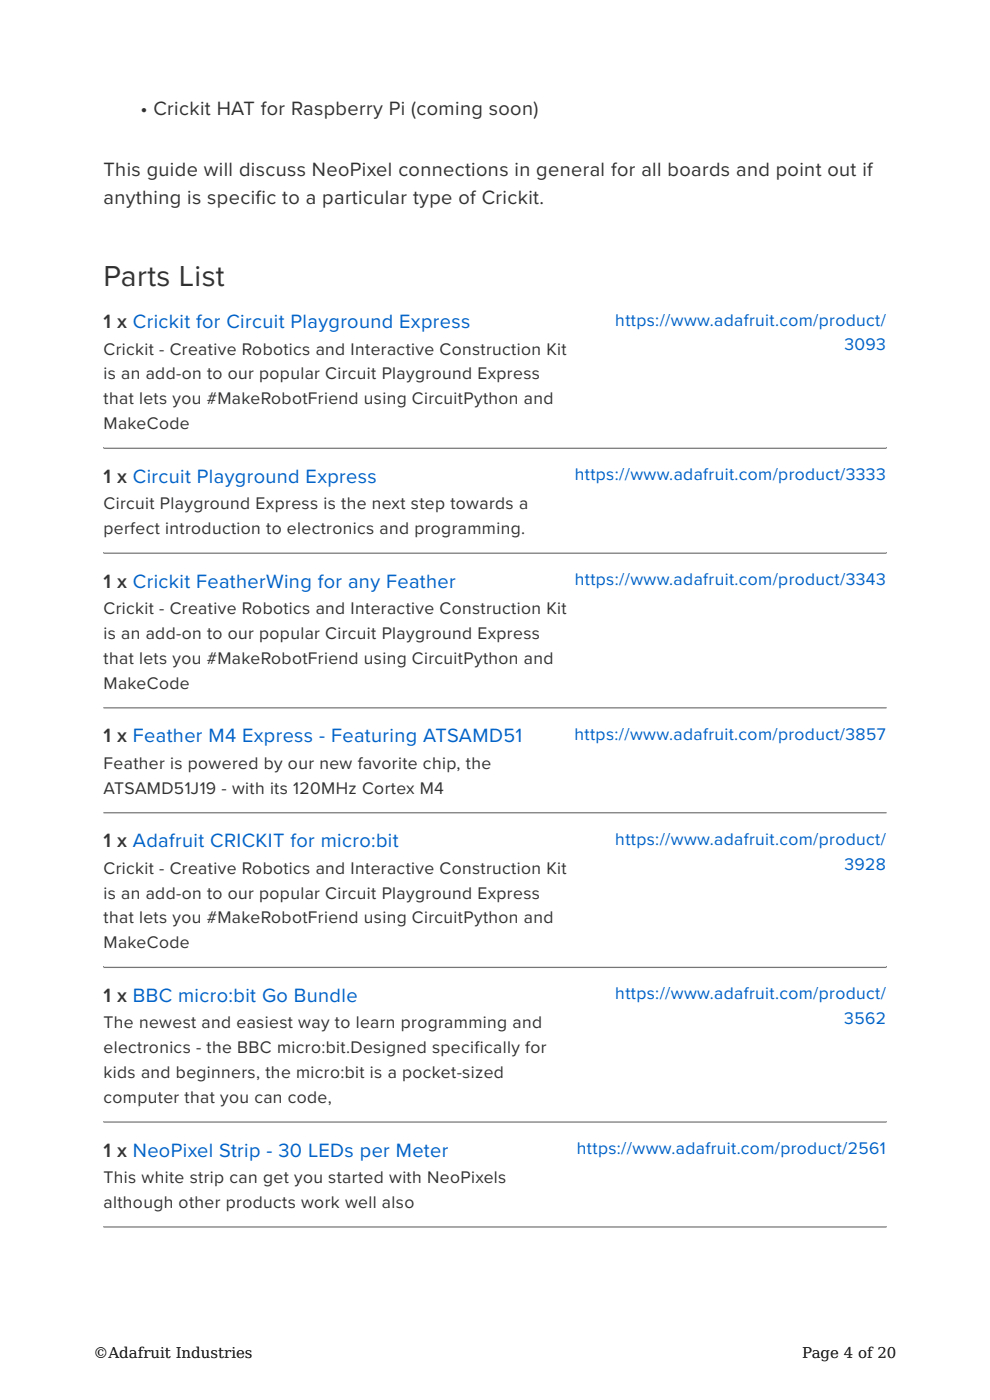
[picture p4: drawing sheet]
<svg xmlns="http://www.w3.org/2000/svg" width="210mm" height="297mm" viewBox="0 0 210 297" stroke-linecap="round" stroke-linejoin="round" font-family="sans-serif">
<defs><g id="words">
<text font-size="6.3" fill="#333" x="22" y="60.6">Parts List</text>
<g font-size="4.2" fill="#333">
<text x="29.8" y="24.4">• Crickit HAT for Raspberry Pi (coming soon)</text>
<text x="22" y="37.3">This guide will discuss NeoPixel connections in general for all boards and point out if</text>
<text x="22" y="43.3">anything is specific to a particular type of Crickit.</text>
<text x="22" y="69.6">1 x Crickit for Circuit Playground Express</text>
<text x="22" y="102.4">1 x Circuit Playground Express</text>
<text x="22" y="124.7">1 x Crickit FeatherWing for any Feather</text>
<text x="22" y="157.5">1 x Feather M4 Express - Featuring ATSAMD51</text>
<text x="22" y="179.8">1 x Adafruit CRICKIT for micro:bit</text>
<text x="22" y="212.6">1 x BBC micro:bit Go Bundle</text>
<text x="22" y="245.4">1 x NeoPixel Strip - 30 LEDs per Meter</text>
</g>
<g font-size="3.7" fill="#0062c7">
<text x="130.5" y="69.1">https://www.adafruit.com/product/</text>
<text x="179.1" y="74.3">3093</text>
<text x="121.9" y="101.9">https://www.adafruit.com/product/3333</text>
<text x="121.9" y="124.1">https://www.adafruit.com/product/3343</text>
<text x="121.9" y="156.9">https://www.adafruit.com/product/3857</text>
<text x="130.5" y="179.2">https://www.adafruit.com/product/</text>
<text x="179.1" y="184.5">3928</text>
<text x="130.5" y="212">https://www.adafruit.com/product/</text>
<text x="179.1" y="217.3">3562</text>
<text x="122.4" y="244.8">https://www.adafruit.com/product/2561</text>
</g>
<g font-size="3.7" fill="#333">
<text x="22" y="75.2">Crickit - Creative Robotics and Interactive Construction Kit</text>
<text x="22" y="80.5">is an add-on to our popular Circuit Playground Express</text>
<text x="22" y="85.8">that lets you #MakeRobotFriend using CircuitPython and</text>
<text x="22" y="91">MakeCode</text>
<text x="22" y="108">Circuit Playground Express is the next step towards a</text>
<text x="22" y="113.3">perfect introduction to electronics and programming.</text>
<text x="22" y="130.3">Crickit - Creative Robotics and Interactive Construction Kit</text>
<text x="22" y="135.6">is an add-on to our popular Circuit Playground Express</text>
<text x="22" y="140.8">that lets you #MakeRobotFriend using CircuitPython and</text>
<text x="22" y="146.1">MakeCode</text>
<text x="22" y="163.1">Feather is powered by our new favorite chip, the</text>
<text x="22" y="168.4">ATSAMD51J19 - with its 120MHz Cortex M4</text>
<text x="22" y="185.4">Crickit - Creative Robotics and Interactive Construction Kit</text>
<text x="22" y="190.6">is an add-on to our popular Circuit Playground Express</text>
<text x="22" y="195.9">that lets you #MakeRobotFriend using CircuitPython and</text>
<text x="22" y="201.2">MakeCode</text>
<text x="22" y="218.2">The newest and easiest way to learn programming and</text>
<text x="22" y="223.4">electronics - the BBC micro:bit.Designed specifically for</text>
<text x="22" y="228.7">kids and beginners, the micro:bit is a pocket-sized</text>
<text x="22" y="234">computer that you can code,</text>
<text x="22" y="251">This white strip can get you started with NeoPixels</text>
<text x="22" y="256.2">although other products work well also</text>
</g>
<g font-size="3.2">
<text x="19.8" y="288.2">©Adafruit Industries</text>
<text x="170.2" y="288.2">Page 4 of 20</text>
</g>
</g></defs>
<g fill="#767676">
<path d="M22 94.9l166 .1zM22 94.9h166v.3h-166z" fill-rule="evenodd"/>
<path d="M22 117.2h166zM22 117.2h166v.3h-166z" fill-rule="evenodd"/>
<path d="M22 150h166zM22 150h166v.3h-166z" fill-rule="evenodd"/>
<path d="M22 172.2l166 .1zM22 172.2h166v.4h-166z" fill-rule="evenodd"/>
<path d="M22 205l166 .1zM22 205h166v.4h-166z" fill-rule="evenodd"/>
<path d="M22 237.9h166zM22 237.9h166v.3h-166z" fill-rule="evenodd"/>
<path d="M22 260.1l166 .1zM22 260.1h166v.3h-166z" fill-rule="evenodd"/>
</g>
<use href="#words"/>
</svg>
